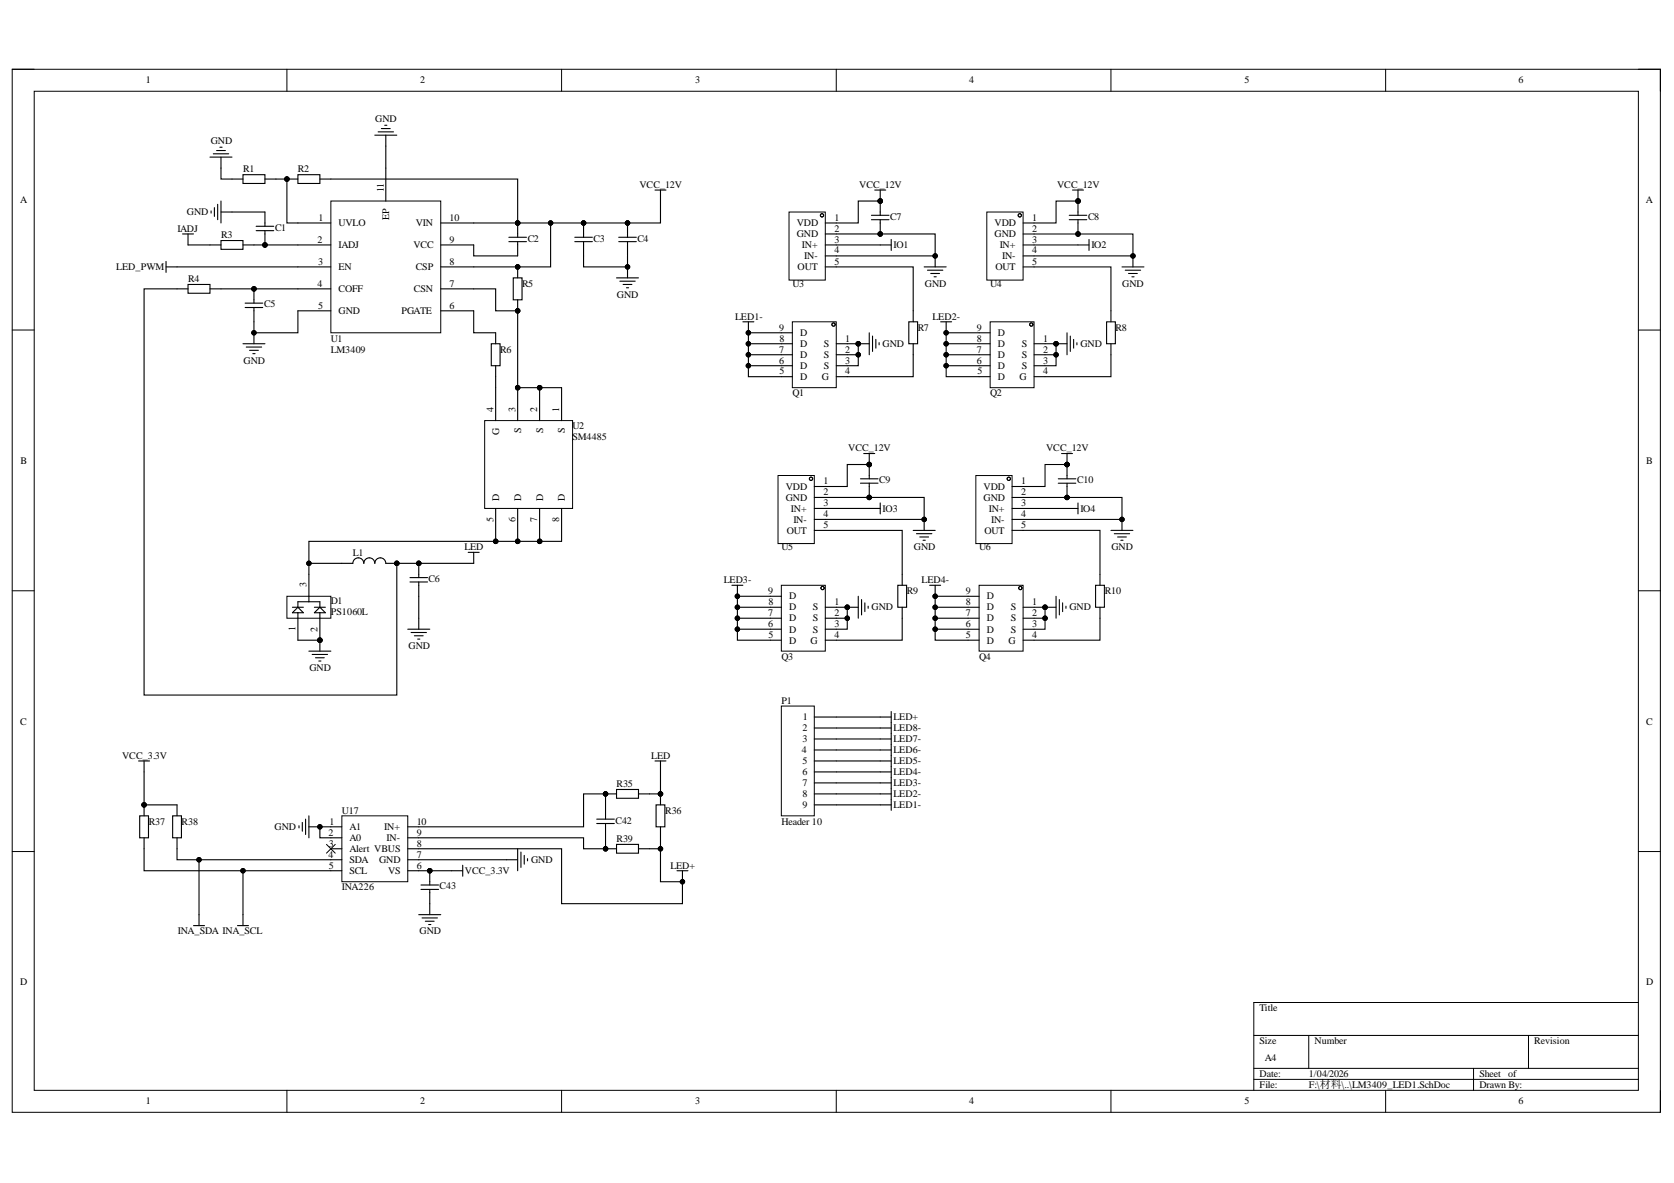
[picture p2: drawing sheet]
<svg xmlns="http://www.w3.org/2000/svg" width="297mm" height="210mm" viewBox="0 0 297 210" stroke-linecap="round" stroke-linejoin="round" font-family="sans-serif">
<defs><g id="words">
<g font-size="1.8">
<text x="25.9" y="14.8">1</text>
<text x="74.5" y="14.8">2</text>
<text x="123.3" y="14.8">3</text>
<text x="172" y="14.8">4</text>
<text x="220.8" y="14.8">5</text>
<text x="269.5" y="14.8">6</text>
<text x="66.6" y="21.6">GND</text>
<text x="37.4" y="25.5">GND</text>
<text x="43.1" y="30.6">R1</text>
<text x="52.9" y="30.6">R2</text>
<text x="68.1" y="34.1" transform="rotate(-90 68.1 34.1)">11</text>
<text x="113.4" y="33.3">VCC_12V</text>
<text x="152.4" y="33.3">VCC_12V</text>
<text x="187.6" y="33.3">VCC_12V</text>
<text x="3.6" y="36">A</text>
<text x="31.5" y="41.1">IADJ</text>
<text x="33.2" y="38.2">GND</text>
<text x="48.8" y="40.9">C1</text>
<text x="56.5" y="39.1">1</text>
<text x="60.1" y="40.2">UVLO</text>
<text x="69" y="39.1" transform="rotate(-90 69 39.1)">EP</text>
<text x="73.8" y="40.2">VIN</text>
<text x="79.8" y="39.1">10</text>
<text x="141.4" y="40.2">VDD</text>
<text x="148.1" y="39.1">1</text>
<text x="148.1" y="41.1">2</text>
<text x="157.9" y="39">C7</text>
<text x="176.5" y="40.2">VDD</text>
<text x="183.2" y="39.1">1</text>
<text x="183.2" y="41.1">2</text>
<text x="193.1" y="39">C8</text>
<text x="292" y="36">A</text>
<text x="20.6" y="47.9">LED_PWM</text>
<text x="39.3" y="42.3">R3</text>
<text x="56.3" y="43">2</text>
<text x="56.4" y="47">3</text>
<text x="60.1" y="44">IADJ</text>
<text x="60.1" y="47.9">EN</text>
<text x="73.3" y="44">VCC</text>
<text x="73.8" y="47.9">CSP</text>
<text x="79.8" y="43">9</text>
<text x="79.8" y="47">8</text>
<text x="93.7" y="42.9">C2</text>
<text x="105.3" y="42.9">C3</text>
<text x="113.1" y="42.9">C4</text>
<text x="141.4" y="42.1">GND</text>
<text x="141.5" y="47.9">OUT</text>
<text x="142.3" y="44">IN+</text>
<text x="142.7" y="46">IN-</text>
<text x="148.1" y="43">3</text>
<text x="148.1" y="45">4</text>
<text x="148.1" y="47">5</text>
<text x="158.5" y="44">IO1</text>
<text x="176.5" y="42.1">GND</text>
<text x="176.6" y="47.9">OUT</text>
<text x="177.4" y="44">IN+</text>
<text x="177.8" y="46">IN-</text>
<text x="183.2" y="43">3</text>
<text x="183.2" y="45">4</text>
<text x="183.2" y="47">5</text>
<text x="193.7" y="44">IO2</text>
<text x="33.4" y="50">R4</text>
<text x="56.3" y="50.9">4</text>
<text x="60.1" y="51.8">COFF</text>
<text x="73.4" y="51.8">CSN</text>
<text x="79.8" y="50.9">7</text>
<text x="92.6" y="50.9">R5</text>
<text x="109.5" y="52.8">GND</text>
<text x="140.6" y="50.9">U3</text>
<text x="164.1" y="50.9">GND</text>
<text x="175.7" y="50.9">U4</text>
<text x="199.1" y="50.9">GND</text>
<text x="46.9" y="54.5">C5</text>
<text x="56.4" y="54.8">5</text>
<text x="60.1" y="55.7">GND</text>
<text x="71.2" y="55.7">PGATE</text>
<text x="79.8" y="54.8">6</text>
<text x="130.5" y="56.7">LED1-</text>
<text x="138.2" y="58.7">9</text>
<text x="142" y="59.6">D</text>
<text x="162.9" y="58.7">R7</text>
<text x="165.5" y="56.7">LED2-</text>
<text x="173.3" y="58.7">9</text>
<text x="177.1" y="59.6">D</text>
<text x="198" y="58.7">R8</text>
<text x="43.2" y="64.5">GND</text>
<text x="58.7" y="60.6">U1</text>
<text x="58.7" y="62.6">LM3409</text>
<text x="88.7" y="62.6">R6</text>
<text x="138.2" y="64.5">6</text>
<text x="138.2" y="62.6">7</text>
<text x="138.3" y="60.6">8</text>
<text x="142" y="65.4">D</text>
<text x="142" y="63.5">D</text>
<text x="142" y="61.5">D</text>
<text x="146.2" y="61.5">S</text>
<text x="146.2" y="63.5">S</text>
<text x="146.2" y="65.4">S</text>
<text x="150" y="60.6">1</text>
<text x="150" y="62.6">2</text>
<text x="150" y="64.5">3</text>
<text x="156.6" y="61.5">GND</text>
<text x="173.3" y="64.5">6</text>
<text x="173.3" y="62.6">7</text>
<text x="173.3" y="60.6">8</text>
<text x="177.1" y="65.4">D</text>
<text x="177.1" y="63.5">D</text>
<text x="177.1" y="61.5">D</text>
<text x="181.3" y="61.5">S</text>
<text x="181.3" y="63.5">S</text>
<text x="181.3" y="65.4">S</text>
<text x="185.1" y="60.6">1</text>
<text x="185.1" y="62.6">2</text>
<text x="185.1" y="64.5">3</text>
<text x="191.7" y="61.5">GND</text>
<text x="138.3" y="66.4">5</text>
<text x="140.6" y="70.3">Q1</text>
<text x="142" y="67.5">D</text>
<text x="145.9" y="67.5">G</text>
<text x="150" y="66.4">4</text>
<text x="173.4" y="66.4">5</text>
<text x="175.7" y="70.3">Q2</text>
<text x="177.1" y="67.5">D</text>
<text x="180.9" y="67.5">G</text>
<text x="185.1" y="66.4">4</text>
<text x="87.6" y="73" transform="rotate(-90 87.6 73)">4</text>
<text x="88.6" y="77.3" transform="rotate(-90 88.6 77.3)">G</text>
<text x="91.5" y="73" transform="rotate(-90 91.5 73)">3</text>
<text x="92.5" y="76.8" transform="rotate(-90 92.5 76.8)">S</text>
<text x="95.3" y="73" transform="rotate(-90 95.3 73)">2</text>
<text x="96.4" y="76.8" transform="rotate(-90 96.4 76.8)">S</text>
<text x="99.2" y="73" transform="rotate(-90 99.2 73)">1</text>
<text x="100.3" y="76.8" transform="rotate(-90 100.3 76.8)">S</text>
<text x="101.6" y="76.2">U2</text>
<text x="3.6" y="82.3">B</text>
<text x="101.6" y="78.1">SM4485</text>
<text x="150.5" y="80.1">VCC_12V</text>
<text x="185.6" y="80.1">VCC_12V</text>
<text x="292.1" y="82.3">B</text>
<text x="88.6" y="88.8" transform="rotate(-90 88.6 88.8)">D</text>
<text x="92.5" y="88.8" transform="rotate(-90 92.5 88.8)">D</text>
<text x="96.4" y="88.8" transform="rotate(-90 96.4 88.8)">D</text>
<text x="100.3" y="88.8" transform="rotate(-90 100.3 88.8)">D</text>
<text x="139.4" y="86.9">VDD</text>
<text x="139.4" y="88.8">GND</text>
<text x="146.1" y="85.9">1</text>
<text x="146.1" y="87.8">2</text>
<text x="146.1" y="89.9">3</text>
<text x="156" y="85.7">C9</text>
<text x="174.5" y="86.9">VDD</text>
<text x="174.5" y="88.8">GND</text>
<text x="181.2" y="85.9">1</text>
<text x="181.2" y="87.8">2</text>
<text x="181.2" y="89.9">3</text>
<text x="191.1" y="85.7">C10</text>
<text x="87.6" y="92.6" transform="rotate(-90 87.6 92.6)">5</text>
<text x="91.5" y="92.6" transform="rotate(-90 91.5 92.6)">6</text>
<text x="95.3" y="92.6" transform="rotate(-90 95.3 92.6)">7</text>
<text x="99.2" y="92.6" transform="rotate(-90 99.2 92.6)">8</text>
<text x="139.6" y="94.7">OUT</text>
<text x="140.4" y="90.8">IN+</text>
<text x="140.8" y="92.7">IN-</text>
<text x="146.1" y="91.8">4</text>
<text x="146.1" y="93.7">5</text>
<text x="156.6" y="90.8">IO3</text>
<text x="174.7" y="94.7">OUT</text>
<text x="175.5" y="90.8">IN+</text>
<text x="175.9" y="92.7">IN-</text>
<text x="181.2" y="91.8">4</text>
<text x="181.2" y="93.7">5</text>
<text x="191.7" y="90.8">IO4</text>
<text x="62.6" y="98.6">L1</text>
<text x="82.4" y="97.6">LED</text>
<text x="138.7" y="97.6">U5</text>
<text x="162.2" y="97.6">GND</text>
<text x="173.8" y="97.6">U6</text>
<text x="197.2" y="97.6">GND</text>
<text x="54.4" y="104.2" transform="rotate(-90 54.4 104.2)">3</text>
<text x="58.7" y="107.2">D1</text>
<text x="76.1" y="103.3">C6</text>
<text x="128.4" y="103.5">LED3-</text>
<text x="136.3" y="105.4">9</text>
<text x="136.4" y="107.4">8</text>
<text x="140" y="106.3">D</text>
<text x="148.1" y="107.4">1</text>
<text x="160.9" y="105.4">R9</text>
<text x="163.5" y="103.5">LED4-</text>
<text x="171.4" y="107.4">8</text>
<text x="171.4" y="105.4">9</text>
<text x="175.1" y="106.3">D</text>
<text x="183.2" y="107.4">1</text>
<text x="196" y="105.4">R10</text>
<text x="52.5" y="111.9" transform="rotate(-90 52.5 111.9)">1</text>
<text x="56.3" y="112.1" transform="rotate(-90 56.3 112.1)">2</text>
<text x="58.7" y="109.1">PS1060L</text>
<text x="136.3" y="111.2">6</text>
<text x="136.3" y="109.3">7</text>
<text x="136.4" y="113.2">5</text>
<text x="140" y="112.3">D</text>
<text x="140" y="110.2">D</text>
<text x="140" y="108.3">D</text>
<text x="144.2" y="108.3">S</text>
<text x="144.2" y="110.2">S</text>
<text x="144.2" y="112.3">S</text>
<text x="148.1" y="109.3">2</text>
<text x="148.1" y="111.2">3</text>
<text x="148.1" y="113.2">4</text>
<text x="154.6" y="108.3">GND</text>
<text x="171.4" y="113.2">5</text>
<text x="171.4" y="111.2">6</text>
<text x="171.4" y="109.3">7</text>
<text x="175.1" y="112.3">D</text>
<text x="175.1" y="110.2">D</text>
<text x="175.1" y="108.3">D</text>
<text x="179.4" y="108.3">S</text>
<text x="179.4" y="110.2">S</text>
<text x="179.4" y="112.3">S</text>
<text x="183.2" y="109.3">2</text>
<text x="183.2" y="111.2">3</text>
<text x="183.2" y="113.2">4</text>
<text x="189.8" y="108.3">GND</text>
<text x="54.9" y="119">GND</text>
<text x="72.5" y="115.1">GND</text>
<text x="138.7" y="117.1">Q3</text>
<text x="140" y="114.2">D</text>
<text x="143.8" y="114.2">G</text>
<text x="173.8" y="117.1">Q4</text>
<text x="175.1" y="114.2">D</text>
<text x="178.9" y="114.2">G</text>
<text x="138.7" y="124.9">P1</text>
<text x="3.6" y="128.6">C</text>
<text x="142.4" y="129.8">2</text>
<text x="142.4" y="131.7">3</text>
<text x="142.5" y="127.8">1</text>
<text x="158.5" y="127.8">LED+</text>
<text x="158.5" y="131.7">LED7-</text>
<text x="158.5" y="129.8">LED8-</text>
<text x="292.1" y="128.6">C</text>
<text x="21.7" y="134.7">VCC_3.3V</text>
<text x="115.6" y="134.7">LED</text>
<text x="142.3" y="133.6">4</text>
<text x="142.4" y="135.6">5</text>
<text x="142.4" y="137.5">6</text>
<text x="158.5" y="137.5">LED4-</text>
<text x="158.5" y="135.6">LED5-</text>
<text x="158.5" y="133.6">LED6-</text>
<text x="109.4" y="139.6">R35</text>
<text x="142.4" y="139.5">7</text>
<text x="142.4" y="141.4">8</text>
<text x="142.4" y="143.4">9</text>
<text x="158.5" y="143.4">LED1-</text>
<text x="158.5" y="141.4">LED2-</text>
<text x="158.5" y="139.5">LED3-</text>
<text x="26.4" y="146.3">R37</text>
<text x="32.2" y="146.3">R38</text>
<text x="48.7" y="147.3">GND</text>
<text x="58.3" y="148.3">2</text>
<text x="58.5" y="146.3">1</text>
<text x="60.7" y="144.4">U17</text>
<text x="62" y="147.3">A1</text>
<text x="62" y="149.2">A0</text>
<text x="68.2" y="147.3">IN+</text>
<text x="68.6" y="149.2">IN-</text>
<text x="73.9" y="148.3">9</text>
<text x="73.9" y="146.3">10</text>
<text x="109.2" y="146.2">C42</text>
<text x="109.4" y="149.5">R39</text>
<text x="118" y="144.4">R36</text>
<text x="138.7" y="146.3">Header 10</text>
<text x="58.3" y="152.2">4</text>
<text x="58.4" y="150.2">3</text>
<text x="58.4" y="154.1">5</text>
<text x="62" y="151.1">Alert VBUS</text>
<text x="62" y="153.1">SDA</text>
<text x="62" y="155.1">SCL</text>
<text x="67.3" y="153.1">GND</text>
<text x="68.9" y="155.1">VS</text>
<text x="73.9" y="154.1">6</text>
<text x="73.9" y="152.2">7</text>
<text x="73.9" y="150.2">8</text>
<text x="82.5" y="155.1">VCC_3.3V</text>
<text x="94.2" y="153.1">GND</text>
<text x="118.9" y="154.1">LED+</text>
<text x="60.7" y="158">INA226</text>
<text x="78" y="157.8">C43</text>
<text x="31.6" y="165.8">INA_SDA INA_SCL</text>
<text x="74.4" y="165.8">GND</text>
<text x="3.6" y="174.8">D</text>
<text x="223.5" y="179.5">Title</text>
<text x="292.1" y="174.8">D</text>
<text x="223.5" y="185.3">Size</text>
<text x="233.2" y="185.3">Number</text>
<text x="272.2" y="185.3">Revision</text>
<text x="223.5" y="191.1">Date:</text>
<text x="224.4" y="188.2">A4</text>
<text x="232.2" y="191.1">1/04/2026</text>
<text x="262.5" y="191.1">Sheet</text>
<text x="267.6" y="191.1">of</text>
<text x="25.9" y="195.9">1</text>
<text x="74.5" y="195.9">2</text>
<text x="123.3" y="195.9">3</text>
<text x="172" y="195.9">4</text>
<text x="220.8" y="195.9">5</text>
<text x="223.5" y="193.1">File:</text>
<text x="232.2" y="193.1">F:\材料\..\LM3409_LED1.SchDoc</text>
<text x="262.5" y="193.1">Drawn By:</text>
<text x="269.5" y="195.9">6</text>
</g>
</g></defs>
<path d="M2.2 12.3h292.4v185.1h-292.4z" fill="none" stroke="#000" stroke-width=".18"/>
<path d="M6.1 16.2h284.6v177.3h-284.6z" fill-rule="evenodd" fill="#fff"/>
<g fill="none" stroke="#000" stroke-width=".18">
<path d="M2.2 12.3h3.9M6.1 16.2h284.6v177.3h-284.6zM50.9 12.3v3.9M99.6 12.3v3.9M148.4 12.3v3.9M197.1 12.3v3.9M245.9 12.3v3.9M290.7 12.3h3.9v3.9M2.2 58.6h3.9M290.7 58.6h3.9M2.2 104.8h3.9M290.7 104.8h3.9"/>
<path d="M2.2 151.1h3.9M290.7 151.1h3.9M290.7 177.9h-68.2v15.6M50.9 193.5v3.9M99.6 193.5v3.9M148.4 193.5v3.9M197.1 193.5v3.9M222.5 183.7h68.2M222.5 189.6h68.2M222.5 191.5h68.2M232.2 183.7v5.9M245.9 193.5v3.9"/>
<path d="M261.5 189.6v3.9M271.2 183.7v5.9M294.6 193.5v3.9"/>
<circle cx="50.9" cy="31.8" r=".39"/>
<circle cx="91.9" cy="39.6" r=".39"/>
<circle cx="103.5" cy="39.6" r=".39"/>
<circle cx="111.3" cy="39.6" r=".39"/>
<circle cx="45.1" cy="51.3" r=".39"/>
<circle cx="91.9" cy="47.4" r=".39"/>
<circle cx="91.9" cy="55.1" r=".39"/>
<circle cx="74.3" cy="100" r=".39"/>
<circle cx="56.8" cy="113.6" r=".39"/>
</g>
<g fill="#000">
<circle cx="50.9" cy="31.8" r=".39"/>
<circle cx="91.9" cy="39.6" r=".39"/>
<circle cx="103.5" cy="39.6" r=".39"/>
<circle cx="111.3" cy="39.6" r=".39"/>
<circle cx="45.1" cy="51.3" r=".39"/>
<circle cx="91.9" cy="47.4" r=".39"/>
<circle cx="91.9" cy="55.1" r=".39"/>
<circle cx="74.3" cy="100" r=".39"/>
<circle cx="56.8" cy="113.6" r=".39"/>
</g>
<g fill="none" stroke="#000" stroke-width=".2">
<path d="M41.2 31.8h1.9M43.1 31h3.9v1.6h-3.9zM47 31.8h2M50.9 31.8h2M52.9 31h3.9v1.6h-3.9zM56.8 31.8h1.9M91.9 39.6v2.5M103.6 39.6v2.5M111.3 39.6v2.5M31.4 51.3h2M33.4 50.5h3.9v1.5h-3.9zM37.3 51.3h1.9"/>
<path d="M43.5 53.8h3.1M43.5 54.6h3.1M45.1 51.3v2.5M45.1 54.6v2.5M90.3 42.1h3.1M90.3 42.9h3.1M91.1 49.3h1.5v3.9h-1.5zM91.9 42.9v2.5M91.9 47.4v1.9M91.9 53.2v1.9M102 42.1h3.1M102 42.9h3.1"/>
<path d="M103.6 42.9v2.5M109.8 42.1h3.1M109.8 42.9h3.1M111.3 42.9v2.5M74.3 100v2.5M72.7 102.5h3.2M72.7 103.3h3.2M74.3 103.3v2.5"/>
</g>
<path d="M50.9 105.8h7.8v3.9h-7.8z" fill-rule="evenodd" fill="#fff"/>
<g fill="none" stroke="#000" stroke-width=".18">
<path d="M50.9 105.8h7.8v3.9h-7.8z"/>
<circle cx="91.9" cy="68.8" r=".39"/>
<circle cx="95.8" cy="68.8" r=".39"/>
<circle cx="88" cy="96.1" r=".39"/>
<circle cx="91.9" cy="96.1" r=".39"/>
<circle cx="95.8" cy="96.1" r=".39"/>
<circle cx="56.8" cy="113.6" r=".39"/>
</g>
<path d="M51.9 108.7l1-1 .9 1zM51.9 107.7h1.9M52.9 107.7v-.9h3.9v.9M52.9 108.7v4.9M54.8 101.9v4.9M55.8 108.7l1-1 .9 1zM55.8 107.7h1.9M56.8 108.7v4.9" fill="none" stroke="#000" stroke-width=".2"/>
<g fill="#000">
<circle cx="91.9" cy="68.8" r=".39"/>
<circle cx="95.8" cy="68.8" r=".39"/>
<circle cx="88" cy="96.1" r=".39"/>
<circle cx="91.9" cy="96.1" r=".39"/>
<circle cx="95.8" cy="96.1" r=".39"/>
<circle cx="56.8" cy="113.6" r=".39"/>
</g>
<path d="M86 74.6h15.6v15.6h-15.6z" fill-rule="evenodd" fill="#fff"/>
<g fill="none" stroke="#000" stroke-width=".18">
<path d="M86 74.6h15.6v15.6h-15.6z"/>
<circle cx="45.1" cy="59" r=".39"/>
<circle cx="111.3" cy="47.4" r=".39"/>
<circle cx="91.9" cy="68.8" r=".39"/>
<circle cx="95.8" cy="68.8" r=".39"/>
<circle cx="88" cy="96.1" r=".39"/>
<circle cx="91.9" cy="96.1" r=".39"/>
<circle cx="95.8" cy="96.1" r=".39"/>
<circle cx="56.8" cy="113.6" r=".39"/>
</g>
<g fill="none" stroke="#000" stroke-width=".2">
<path d="M37.3 27.9h3.9M37.8 27.3h2.8M38.4 26.7h1.6M39 26.1h.4M39.2 27.9v1.9M66.5 24h3.9M67.1 23.4h2.7M67.7 22.8h1.5M68.3 22.2h.4M68.5 24v1.9M116.2 33.7h2M117.2 33.7v2"/>
<path d="M45.1 59v2M109.4 49.3h3.9M110 49.9h2.7M110.6 50.5h1.5M111.2 51.1h.3M111.3 47.4v1.9M43.1 61h3.9M43.7 61.6h2.7M44.3 62.2h1.5M44.9 62.7h.4M88 68.8v5.8M91.9 68.8v5.8"/>
<path d="M95.8 68.8v5.8M99.6 68.8v5.8M83.1 98h1.9M84.1 98v2M88 90.2v5.9M91.9 90.2v5.9M95.8 90.2v5.9M99.6 90.2v5.9M54.8 115.5h3.9M55.4 116.1h2.7M56 116.7h1.5M56.6 117.3h.4"/>
<path d="M56.8 113.6v1.9M72.4 111.6h3.9M72.9 112.2h2.8M73.5 112.8h1.6M74.1 113.4h.4M74.3 109.7v1.9"/>
</g>
<g fill="#000">
<circle cx="45.1" cy="59" r=".39"/>
<circle cx="111.3" cy="47.4" r=".39"/>
<circle cx="91.9" cy="68.8" r=".39"/>
<circle cx="95.8" cy="68.8" r=".39"/>
<circle cx="88" cy="96.1" r=".39"/>
<circle cx="91.9" cy="96.1" r=".39"/>
<circle cx="95.8" cy="96.1" r=".39"/>
<circle cx="56.8" cy="113.6" r=".39"/>
</g>
<path d="M58.7 35.7h19.5v23.3h-19.5z" fill-rule="evenodd" fill="#fff"/>
<g fill="none" stroke="#000" stroke-width=".18">
<path d="M58.7 35.7h19.5v23.3h-19.5z"/>
<circle cx="47" cy="43.5" r=".39"/>
<circle cx="70.4" cy="100" r=".39"/>
</g>
<g fill="none" stroke="#000" stroke-width=".2">
<path d="M37.5 37.4v.4M38 36.8v1.6M38.6 36.3v2.7M39.2 35.7v3.9M39.2 37.6h2M47 37.6v2.6M52.9 39.6h5.8M68.5 29.8v5.9M78.2 39.6h5.9M32.4 41.5h1.9M33.4 41.5v2M37.3 43.5h1.9"/>
<path d="M39.2 42.7h3.9v1.5h-3.9zM43.1 43.5h2M45.5 40.9h3.1M45.5 40.2h3.1M47 40.9v2.6M52.9 43.5h5.8M52.9 47.4h5.8M52.9 51.3h5.8M52.9 55.1h5.8M78.2 43.5h5.9M78.2 47.4h5.9M78.2 51.3h5.9"/>
<path d="M78.2 55.1h5.9M88 59v2M87.2 61h1.5v3.9h-1.5zM88 64.9v1.9M60.7 100h1.9a.97 .97 0 0 1 1-1 .97 .97 0 0 1 1 1 .98 .98 0 0 1 .9-1 .98 .98 0 0 1 1 1 .98 .98 0 0 1 1-1 .98 .98 0 0 1 1 1h1.9"/>
</g>
<g fill="#000">
<circle cx="47" cy="43.5" r=".39"/>
<circle cx="70.4" cy="100" r=".39"/>
</g>
<path d="M140.6 57.1h7.8v11.7h-7.8z" fill-rule="evenodd" fill="#fff"/>
<g fill="none" stroke="#000" stroke-width=".18">
<path d="M140.6 57.1h7.8v11.7h-7.8z"/>
<circle cx="156.2" cy="35.7" r=".39"/>
<circle cx="132.8" cy="59" r=".39"/>
<circle cx="147.9" cy="57.6" r=".29"/>
<circle cx="156.2" cy="41.5" r=".39"/>
<circle cx="165.9" cy="45.4" r=".39"/>
<circle cx="152.3" cy="61" r=".39"/>
</g>
<g fill="none" stroke="#000" stroke-width=".2">
<path d="M154.6 38.2h3.1M154.6 39h3.1M155.2 33.7h2M156.2 33.7v4.5M156.2 39v2.5M131.8 57.1h2M132.8 57.1v1.9M138.6 59h2M154.2 59v3.9M154.8 59.6v2.8M156.2 43.5h1.9M158.1 42.5v1.9"/>
<path d="M161.3 57.1h1.5v3.9h-1.5zM162 55.1v2M164 47.4h3.9M164.6 47.9h2.7M165.2 48.5h1.5M165.7 49.1h.4M165.9 45.4v2M138.6 61h2M138.6 62.9h2M138.6 64.9h2M138.6 66.8h2M148.4 61h1.9"/>
<path d="M148.4 62.9h1.9M148.4 64.9h1.9M148.4 66.8h1.9M152.3 61h1.9M155.4 60.2v1.6M156 60.8v.4M162 61v1.9"/>
</g>
<g fill="#000">
<circle cx="156.2" cy="35.7" r=".39"/>
<circle cx="132.8" cy="59" r=".39"/>
<circle cx="156.2" cy="41.5" r=".39"/>
<circle cx="165.9" cy="45.4" r=".39"/>
<circle cx="152.3" cy="61" r=".39"/>
</g>
<path d="M175.7 57.1h7.8v11.7h-7.8z" fill-rule="evenodd" fill="#fff"/>
<g fill="none" stroke="#000" stroke-width=".18">
<path d="M175.7 57.1h7.8v11.7h-7.8z"/>
<circle cx="191.3" cy="35.7" r=".39"/>
<circle cx="167.9" cy="59" r=".39"/>
<circle cx="183" cy="57.6" r=".29"/>
<circle cx="191.3" cy="41.5" r=".39"/>
<circle cx="201" cy="45.4" r=".39"/>
<circle cx="187.4" cy="61" r=".39"/>
</g>
<g fill="none" stroke="#000" stroke-width=".19">
<path d="M189.7 38.2h3.1M189.7 39h3.1M190.3 33.7h2M191.3 33.7v4.5M191.3 39v2.5M173.7 59h2M189.3 59v3.9M189.9 59.6v2.8M191.3 43.5h1.9M193.2 42.5v1.9M196.4 57.1h1.5v3.9h-1.5zM197.1 55.1v2"/>
<path d="M199.1 47.4h3.9M199.7 47.9h2.7M200.2 48.5h1.6M200.8 49.1h.4M201 45.4v2M173.7 61h2M173.7 62.9h2M173.7 64.9h2M173.7 66.8h2M183.5 61h1.9M183.5 62.9h1.9M183.5 64.9h1.9"/>
<path d="M183.5 66.8h1.9M187.4 61h1.9M190.5 60.2v1.6M191.1 60.8v.4M197.1 61v1.9"/>
</g>
<g fill="#000">
<circle cx="191.3" cy="35.7" r=".39"/>
<circle cx="167.9" cy="59" r=".39"/>
<circle cx="191.3" cy="41.5" r=".39"/>
<circle cx="201" cy="45.4" r=".39"/>
<circle cx="187.4" cy="61" r=".39"/>
</g>
<path d="M166.9 57.1h2M167.9 57.1v1.9" fill="none" stroke="#000" stroke-width=".2"/>
<path d="M138.6 103.8h7.8v11.7h-7.8z" fill-rule="evenodd" fill="#fff"/>
<g fill="none" stroke="#000" stroke-width=".18">
<path d="M138.6 103.8h7.8v11.7h-7.8z"/>
<circle cx="154.2" cy="88.3" r=".39"/>
<circle cx="154.2" cy="82.4" r=".39"/>
<circle cx="164" cy="92.2" r=".39"/>
<circle cx="130.8" cy="105.8" r=".39"/>
<circle cx="146" cy="104.3" r=".29"/>
<circle cx="150.3" cy="107.7" r=".39"/>
</g>
<g fill="none" stroke="#000" stroke-width=".2">
<path d="M152.7 85h3.1M152.7 85.7h3.1M153.3 80.5h1.9M154.2 80.5v4.5M154.2 85.7v2.6M154.2 90.2h2M156.2 89.2v2M162 94.1h3.9M162.6 94.7h2.8M163.2 95.3h1.6M163.8 95.9h.4M164 92.2v1.9"/>
<path d="M129.9 103.8h1.9M130.8 103.8v2M136.7 107.7h1.9M136.7 109.7h1.9M136.7 111.6h1.9M136.7 113.6h1.9M136.7 105.8h1.9M146.4 107.7h2M146.4 109.7h2M146.4 111.6h2M146.4 113.6h2M150.3 107.7h2"/>
<path d="M152.3 105.8v3.9M152.9 106.4v2.7M153.5 107v1.5M154 107.6v.3M159.3 103.8h1.6v3.9h-1.6zM160.1 101.9v1.9M160.1 107.7v2"/>
</g>
<g fill="#000">
<circle cx="154.2" cy="88.3" r=".39"/>
<circle cx="154.2" cy="82.4" r=".39"/>
<circle cx="164" cy="92.2" r=".39"/>
<circle cx="130.8" cy="105.8" r=".39"/>
<circle cx="150.3" cy="107.7" r=".39"/>
</g>
<path d="M173.7 103.8h7.8v11.7h-7.8z" fill-rule="evenodd" fill="#fff"/>
<g fill="none" stroke="#000" stroke-width=".18">
<path d="M173.7 103.8h7.8v11.7h-7.8z"/>
<circle cx="189.3" cy="88.3" r=".39"/>
<circle cx="189.3" cy="82.4" r=".39"/>
<circle cx="199.1" cy="92.2" r=".39"/>
<circle cx="165.9" cy="105.8" r=".39"/>
<circle cx="181" cy="104.3" r=".29"/>
<circle cx="181.1" cy="104.3" r=".29"/>
<circle cx="185.4" cy="107.7" r=".39"/>
</g>
<g fill="none" stroke="#000" stroke-width=".19">
<path d="M187.8 85h3.1M187.8 85.7h3.1M188.4 80.5h1.9M189.3 80.5v4.5M189.3 85.7v2.6M189.3 90.2h2M191.3 89.2v2M197.1 94.1h3.9M197.7 94.7h2.7M198.3 95.3h1.6M198.9 95.9h.4M199.1 92.2v1.9"/>
<path d="M171.8 107.7h1.9M171.8 109.7h1.9M171.8 111.6h1.9M171.8 113.6h1.9M171.8 105.8h1.9M181.5 107.7h2M181.5 109.7h2M181.5 111.6h2M181.5 113.6h2M185.4 107.7h2M187.4 105.8v3.9M188 106.4v2.7"/>
<path d="M188.6 107v1.5M189.1 107.6v.3M194.4 103.8h1.6v3.9h-1.6zM195.2 101.9v1.9M195.2 107.7v2"/>
</g>
<g fill="#000">
<circle cx="189.3" cy="88.3" r=".39"/>
<circle cx="189.3" cy="82.4" r=".39"/>
<circle cx="199.1" cy="92.2" r=".39"/>
<circle cx="165.9" cy="105.8" r=".39"/>
<circle cx="185.4" cy="107.7" r=".39"/>
</g>
<path d="M165 103.8h1.9M165.9 103.8v2" fill="none" stroke="#000" stroke-width=".2"/>
<path d="M140 37.6h6.4v12.1h-6.4z" fill-rule="evenodd" fill="#fff"/>
<g fill="none" stroke="#000" stroke-width=".18">
<path d="M140 37.6h6.4v12.1h-6.4z"/>
<circle cx="145.9" cy="38.2" r=".29"/>
</g>
<path d="M146.4 39.6h2M146.4 41.5h2M146.4 43.5h2M146.4 45.4h2M146.4 47.4h2" fill="none" stroke="#000" stroke-width=".2"/>
<path d="M175.1 37.6h6.4v12.1h-6.4z" fill-rule="evenodd" fill="#fff"/>
<g fill="none" stroke="#000" stroke-width=".18">
<path d="M175.1 37.6h6.4v12.1h-6.4z"/>
<circle cx="181" cy="38.2" r=".29"/>
</g>
<path d="M181.5 39.6h2M181.5 41.5h2M181.5 43.5h2M181.5 45.4h2M181.5 47.4h2" fill="none" stroke="#000" stroke-width=".19"/>
<path d="M138.1 84.4h6.4v12h-6.4z" fill-rule="evenodd" fill="#fff"/>
<g fill="none" stroke="#000" stroke-width=".18">
<path d="M138.1 84.4h6.4v12h-6.4z"/>
<circle cx="143.9" cy="85" r=".29"/>
</g>
<path d="M144.5 86.3h1.9M144.5 88.3h1.9M144.5 90.2h1.9M144.5 92.2h1.9M144.5 94.1h1.9" fill="none" stroke="#000" stroke-width=".2"/>
<path d="M173.2 84.4h6.4v12.1h-6.4z" fill-rule="evenodd" fill="#fff"/>
<g fill="none" stroke="#000" stroke-width=".18">
<path d="M173.2 84.4h6.4v12.1h-6.4z"/>
<circle cx="179" cy="85" r=".29"/>
</g>
<path d="M179.6 86.3h1.9M179.6 88.3h1.9M179.6 90.2h1.9M179.6 92.2h1.9M179.6 94.1h1.9" fill="none" stroke="#000" stroke-width=".19"/>
<path d="M29.5 46.4v1.9M29.5 47.4h1.9M156.2 127.2h1.9M158.1 126.2v2" fill="none" stroke="#000" stroke-width=".2"/>
<path d="M138.6 125.3h5.9v19.5h-5.9z" fill-rule="evenodd" fill="#fff"/>
<path d="M138.6 125.3h5.9v19.5h-5.9z" fill="none" stroke="#000" stroke-width=".18"/>
<g fill="none" stroke="#000" stroke-width=".2">
<path d="M144.5 127.2h3.9M144.5 129.2h3.9M144.5 131.1h3.9M144.5 133.1h3.9M144.5 135h3.9M144.5 137h3.9M144.5 138.9h3.9M156.2 129.2h1.9M156.2 131.1h1.9M156.2 133.1h1.9M156.2 135h1.9M156.2 137h1.9"/>
<path d="M156.2 138.9h1.9M158.1 128.2v15.6M144.5 140.9h3.9M144.5 142.8h3.9M156.2 140.9h1.9M156.2 142.8h1.9"/>
</g>
<path d="M60.7 144.8h11.7v11.6h-11.7z" fill-rule="evenodd" fill="#fff"/>
<g fill="none" stroke="#000" stroke-width=".18">
<path d="M57.9 149.8l1.6 1.6M59.5 149.8l-1.6 1.6M60.7 144.8h11.7v11.6h-11.7z"/>
<circle cx="50.9" cy="31.8" r=".39"/>
<circle cx="91.9" cy="39.6" r=".39"/>
<circle cx="97.7" cy="39.6" r=".39"/>
<circle cx="103.5" cy="39.6" r=".39"/>
<circle cx="111.3" cy="39.6" r=".39"/>
<circle cx="156.2" cy="35.7" r=".39"/>
<circle cx="191.3" cy="35.7" r=".39"/>
<circle cx="45.1" cy="51.3" r=".39"/>
<circle cx="45.1" cy="59" r=".39"/>
<circle cx="47" cy="43.5" r=".39"/>
<circle cx="91.9" cy="47.4" r=".39"/>
<circle cx="91.9" cy="55.1" r=".39"/>
<circle cx="111.3" cy="47.4" r=".39"/>
<circle cx="132.8" cy="59" r=".39"/>
<circle cx="156.2" cy="41.5" r=".39"/>
<circle cx="165.9" cy="45.4" r=".39"/>
<circle cx="167.9" cy="59" r=".39"/>
<circle cx="191.3" cy="41.5" r=".39"/>
<circle cx="201" cy="45.4" r=".39"/>
<circle cx="91.9" cy="68.8" r=".39"/>
<circle cx="95.8" cy="68.8" r=".39"/>
<circle cx="132.8" cy="61" r=".39"/>
<circle cx="132.8" cy="64.9" r=".39"/>
<circle cx="132.8" cy="62.9" r=".39"/>
<circle cx="152.3" cy="61" r=".39"/>
<circle cx="152.3" cy="62.9" r=".39"/>
<circle cx="167.9" cy="61" r=".39"/>
<circle cx="167.9" cy="64.9" r=".39"/>
<circle cx="167.9" cy="62.9" r=".39"/>
<circle cx="187.4" cy="61" r=".39"/>
<circle cx="187.4" cy="62.9" r=".39"/>
<circle cx="54.8" cy="100" r=".39"/>
<circle cx="70.4" cy="100" r=".39"/>
<circle cx="74.3" cy="100" r=".39"/>
<circle cx="88" cy="96.1" r=".39"/>
<circle cx="91.9" cy="96.1" r=".39"/>
<circle cx="95.8" cy="96.1" r=".39"/>
<circle cx="154.2" cy="88.3" r=".39"/>
<circle cx="154.2" cy="82.4" r=".39"/>
<circle cx="164" cy="92.2" r=".39"/>
<circle cx="189.3" cy="88.3" r=".39"/>
<circle cx="189.3" cy="82.4" r=".39"/>
<circle cx="199.1" cy="92.2" r=".39"/>
<circle cx="56.8" cy="113.6" r=".39"/>
<circle cx="130.8" cy="109.7" r=".39"/>
<circle cx="130.8" cy="107.7" r=".39"/>
<circle cx="130.8" cy="105.8" r=".39"/>
<circle cx="130.8" cy="111.6" r=".39"/>
<circle cx="150.3" cy="109.7" r=".39"/>
<circle cx="150.3" cy="107.7" r=".39"/>
<circle cx="165.9" cy="109.7" r=".39"/>
<circle cx="165.9" cy="107.7" r=".39"/>
<circle cx="165.9" cy="105.8" r=".39"/>
<circle cx="165.9" cy="111.6" r=".39"/>
<circle cx="185.4" cy="107.7" r=".39"/>
<circle cx="185.4" cy="109.7" r=".39"/>
<circle cx="25.6" cy="142.8" r=".39"/>
<circle cx="35.3" cy="152.5" r=".39"/>
<circle cx="43.1" cy="154.5" r=".39"/>
<circle cx="56.8" cy="146.7" r=".39"/>
<circle cx="76.3" cy="154.5" r=".39"/>
<circle cx="107.4" cy="150.6" r=".39"/>
<circle cx="107.5" cy="140.9" r=".39"/>
<circle cx="117.2" cy="150.6" r=".39"/>
<circle cx="117.2" cy="140.9" r=".39"/>
<circle cx="121.1" cy="156.4" r=".39"/>
</g>
<g fill="none" stroke="#000" stroke-width=".2">
<path d="M39.2 29.8v2h2M41.2 37.6h5.8M49 31.8h1.9v7.8h2M58.7 31.8h33.2v7.8h-7.8M68.5 25.9v3.9M91.9 39.6h5.8v7.8h-13.6M117.2 35.7v3.9h-19.5M156.2 35.7h-3.9v3.9h-3.9M31.4 51.3h-5.8v72h44.8v-23.3h13.7M31.4 47.4h21.5M33.4 43.5h3.9M39.2 51.3h13.7"/>
<path d="M45.1 43.5h7.8M52.9 55.1v3.9h-7.8v-1.9M84.1 55.1v3.9h3.9M84.1 51.3h3.9v3.8h3.9v13.7h7.7M84.1 43.5v1.9h7.8M103.6 45.4v2h7.7v-2M138.6 59h-5.8v7.8h5.8M148.4 47.4h13.6v7.7M148.4 41.5h17.5v3.9h-17.5M148.4 43.5h7.8M88 66.8v2M132.8 64.9h5.8"/>
<path d="M132.8 62.9h5.8M132.8 61h5.8M150.3 61h2v3.9h-2M150.3 62.9h2M162 62.9v3.9h-11.7M54.8 100h5.9M99.6 96.1h-44.8v5.8M146.4 94.1h13.7v7.8M146.4 88.3h17.6v3.9h-17.6M146.4 90.2h7.8M154.2 82.4h-3.9v3.9h-3.9M52.9 113.6h3.9"/>
<path d="M74.3 105.8v3.9M130.8 111.6h5.9M130.8 109.7h5.9M130.8 107.7h5.9M136.7 105.8h-5.9v7.8h5.9M148.4 107.7h1.9v3.9h-1.9M148.4 109.7h1.9M160.1 109.7v3.9h-11.7M165.9 111.6h5.9M165.9 109.7h5.9M165.9 107.7h5.9M171.8 105.8h-5.9v7.8h5.9"/>
<path d="M24.6 135h1.9M25.6 135v7.8h5.8v2M116.2 135h2M117.2 135v5.9h-3.9M148.4 135h7.8M148.4 138.9h7.8M148.4 137h7.8M148.4 133.1h7.8M148.4 131.1h7.8M148.4 129.2h7.8M148.4 127.2h7.8M24.8 144.8h1.5v3.9h-1.5z"/>
<path d="M25.6 148.7v5.8h35.1M25.6 142.8v2M30.6 144.8h1.6v3.9h-1.6zM31.4 148.7v3.8h29.3M35.3 152.5v11.7M43.1 154.5v9.7M53.1 146.5v.4M53.6 145.9v1.6M54.2 145.3v2.8M54.8 146.7h2M54.8 144.8v3.9M58.7 150.6h2"/>
<path d="M60.7 146.7h-3.9v2h3.9M72.4 154.5h9.7M72.4 150.6h27.2v9.7h21.5v-3.9h-3.9v-5.8M72.4 152.5h19.5M74.7 157h3.1M74.7 157.8h3.1M76.3 154.5v2.5M76.3 157.8v4.5M82.1 153.5v2M91.9 150.6v3.9M92.4 151.2v2.7M93 151.8v1.5"/>
<path d="M93.6 152.4v.3M105.9 145.3h3.1M105.9 146.1h3.1M107.4 146.1v4.5h-3.8v-1.9h-31.2M107.4 145.3v-4.4h-3.8v5.8h-31.2M107.4 150.6h2M107.4 140.9h2M109.4 149.8h3.9v1.6h-3.9zM109.4 140.1h3.9v1.5h-3.9zM116.4 142.8h1.6v3.9h-1.6zM117.2 146.7v3.9h-3.9M117.2 140.9v1.9"/>
<path d="M120.1 154.5h2M121.1 154.5v1.9M148.4 140.9h7.8M148.4 142.8h7.8M34.3 164.2h2M42.1 164.2h2M74.3 162.3h3.9M74.9 162.9h2.7M75.5 163.5h1.5M76.1 164h.4"/>
</g>
<g fill="#000">
<circle cx="50.9" cy="31.8" r=".39"/>
<circle cx="91.9" cy="39.6" r=".39"/>
<circle cx="97.7" cy="39.6" r=".39"/>
<circle cx="103.5" cy="39.6" r=".39"/>
<circle cx="111.3" cy="39.6" r=".39"/>
<circle cx="156.2" cy="35.7" r=".39"/>
<circle cx="191.3" cy="35.7" r=".39"/>
<circle cx="45.1" cy="51.3" r=".39"/>
<circle cx="45.1" cy="59" r=".39"/>
<circle cx="47" cy="43.5" r=".39"/>
<circle cx="91.9" cy="47.4" r=".39"/>
<circle cx="91.9" cy="55.1" r=".39"/>
<circle cx="111.3" cy="47.4" r=".39"/>
<circle cx="132.8" cy="59" r=".39"/>
<circle cx="156.2" cy="41.5" r=".39"/>
<circle cx="165.9" cy="45.4" r=".39"/>
<circle cx="167.9" cy="59" r=".39"/>
<circle cx="191.3" cy="41.5" r=".39"/>
<circle cx="201" cy="45.4" r=".39"/>
<circle cx="91.9" cy="68.8" r=".39"/>
<circle cx="95.8" cy="68.8" r=".39"/>
<circle cx="132.8" cy="61" r=".39"/>
<circle cx="132.8" cy="64.9" r=".39"/>
<circle cx="132.8" cy="62.9" r=".39"/>
<circle cx="152.3" cy="61" r=".39"/>
<circle cx="152.3" cy="62.9" r=".39"/>
<circle cx="167.9" cy="61" r=".39"/>
<circle cx="167.9" cy="64.9" r=".39"/>
<circle cx="167.9" cy="62.9" r=".39"/>
<circle cx="187.4" cy="61" r=".39"/>
<circle cx="187.4" cy="62.9" r=".39"/>
<circle cx="54.8" cy="100" r=".39"/>
<circle cx="70.4" cy="100" r=".39"/>
<circle cx="74.3" cy="100" r=".39"/>
<circle cx="88" cy="96.1" r=".39"/>
<circle cx="91.9" cy="96.1" r=".39"/>
<circle cx="95.8" cy="96.1" r=".39"/>
<circle cx="154.2" cy="88.3" r=".39"/>
<circle cx="154.2" cy="82.4" r=".39"/>
<circle cx="164" cy="92.2" r=".39"/>
<circle cx="189.3" cy="88.3" r=".39"/>
<circle cx="189.3" cy="82.4" r=".39"/>
<circle cx="199.1" cy="92.2" r=".39"/>
<circle cx="56.8" cy="113.6" r=".39"/>
<circle cx="130.8" cy="109.7" r=".39"/>
<circle cx="130.8" cy="107.7" r=".39"/>
<circle cx="130.8" cy="105.8" r=".39"/>
<circle cx="130.8" cy="111.6" r=".39"/>
<circle cx="150.3" cy="109.7" r=".39"/>
<circle cx="150.3" cy="107.7" r=".39"/>
<circle cx="165.9" cy="109.7" r=".39"/>
<circle cx="165.9" cy="107.7" r=".39"/>
<circle cx="165.9" cy="105.8" r=".39"/>
<circle cx="165.9" cy="111.6" r=".39"/>
<circle cx="185.4" cy="107.7" r=".39"/>
<circle cx="185.4" cy="109.7" r=".39"/>
<circle cx="25.6" cy="142.8" r=".39"/>
<circle cx="35.3" cy="152.5" r=".39"/>
<circle cx="43.1" cy="154.5" r=".39"/>
<circle cx="56.8" cy="146.7" r=".39"/>
<circle cx="76.3" cy="154.5" r=".39"/>
<circle cx="107.4" cy="150.6" r=".39"/>
<circle cx="107.5" cy="140.9" r=".39"/>
<circle cx="117.2" cy="150.6" r=".39"/>
<circle cx="117.2" cy="140.9" r=".39"/>
<circle cx="121.1" cy="156.4" r=".39"/>
</g>
<g fill="none" stroke="#000" stroke-width=".19">
<path d="M191.3 35.7h-3.9v3.9h-3.9M173.7 59h-5.8v7.8h5.8M183.5 47.4h13.6v7.7M183.5 41.5h17.5v3.9h-17.5M183.5 43.5h7.8M167.9 64.9h5.8M167.9 62.9h5.8M167.9 61h5.8M185.4 61h2v3.9h-2M185.4 62.9h2M197.1 62.9v3.9h-11.7M181.5 94.1h13.7v7.8"/>
<path d="M181.5 88.3h17.6v3.9h-17.6M181.5 90.2h7.8M189.3 82.4h-3.9v3.9h-3.9M183.5 107.7h1.9v3.9h-1.9M183.5 109.7h1.9M195.2 109.7v3.9h-11.7"/>
</g>
<use href="#words"/>
</svg>
